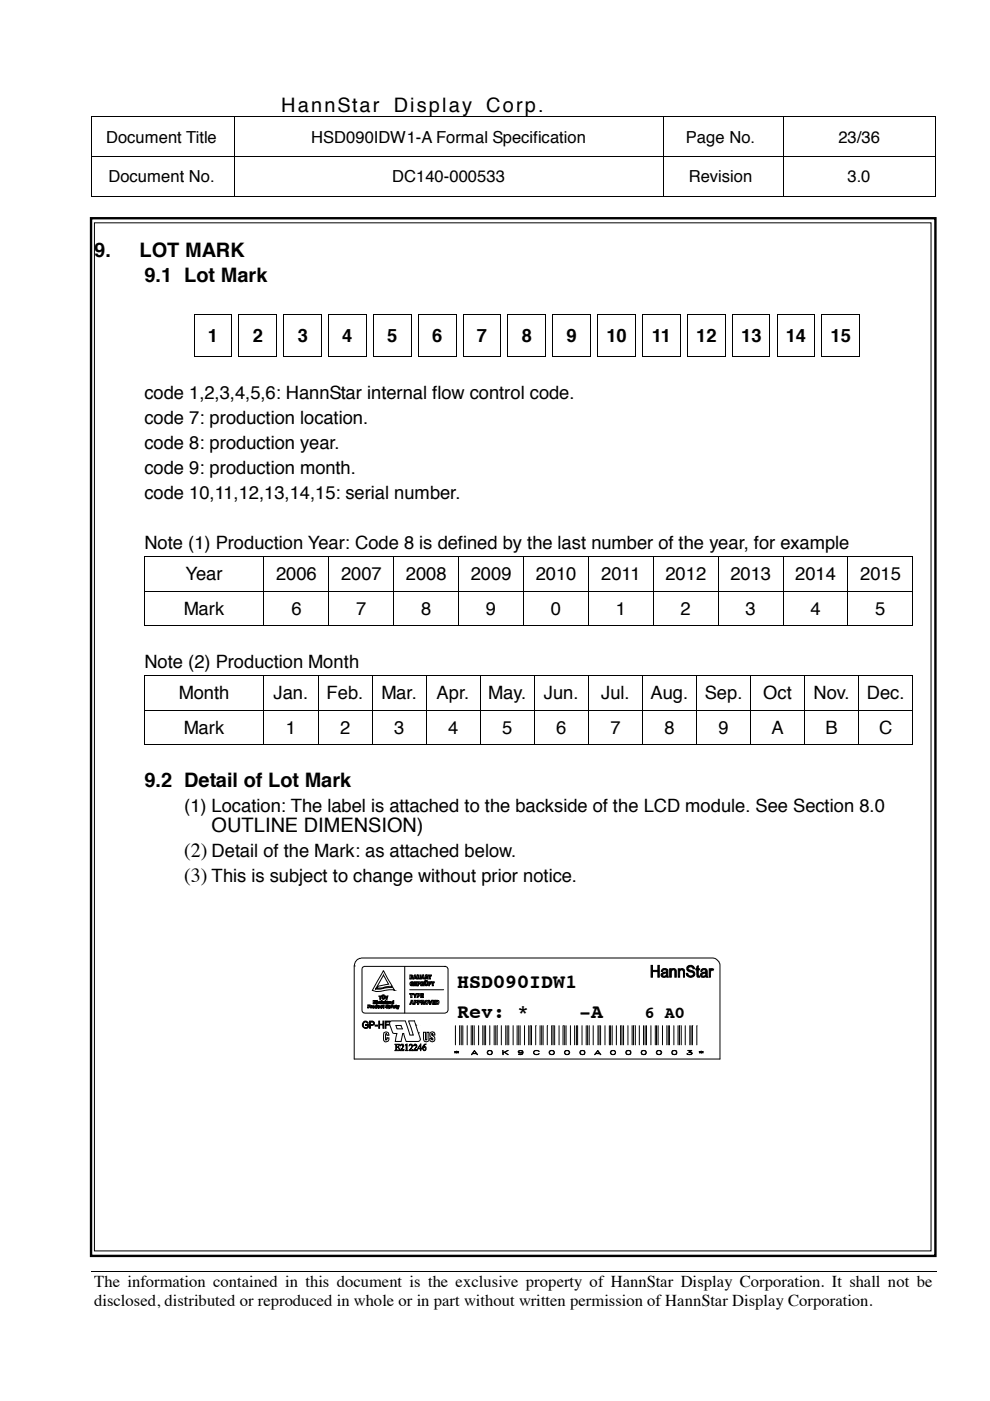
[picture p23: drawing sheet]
<svg xmlns="http://www.w3.org/2000/svg" width="210mm" height="297mm" viewBox="0 0 210 297" stroke-linecap="round" stroke-linejoin="round" font-family="sans-serif">
<defs><g id="words">
<g font-size="4.2">
<text x="59.6" y="23.8">HannStar</text>
<text x="83.5" y="23.8">Display</text>
<text x="103.1" y="23.8">Corp.</text>
<text x="20" y="54.5">9.</text>
<text x="29.6" y="54.5">LOT MARK</text>
<text x="30.6" y="59.8">9.1 Lot Mark</text>
<text x="30.6" y="166.9">9.2 Detail of Lot Mark</text>
<text x="44.9" y="176.4">OUTLINE DIMENSION)</text>
<text x="39.1" y="181.7">(2) Detail of the Mark: as attached below.</text>
<text x="39.1" y="187">(3) This is subject to change without prior notice.</text>
<text x="96.9" y="209.5">HSD090IDW1</text>
<text x="96.9" y="215.9">Rev: *</text>
<text x="122.8" y="215.9">-A</text>
</g>
<g font-size="3.9">
<text x="44.1" y="72.5">1</text>
<text x="53.6" y="72.5">2</text>
<text x="63.1" y="72.5">3</text>
<text x="72.6" y="72.5">4</text>
<text x="82.1" y="72.5">5</text>
<text x="91.6" y="72.5">6</text>
<text x="101.1" y="72.5">7</text>
<text x="110.7" y="72.5">8</text>
<text x="120.1" y="72.5">9</text>
<text x="128.6" y="72.5">10</text>
<text x="138.2" y="72.5">11</text>
<text x="147.6" y="72.5">12</text>
<text x="157.1" y="72.5">13</text>
<text x="166.6" y="72.5">14</text>
<text x="176.1" y="72.5">15</text>
<text x="30.6" y="84.7">code 1,2,3,4,5,6: HannStar internal flow control code.</text>
<text x="30.6" y="90">code 7: production location.</text>
<text x="30.6" y="95.2">code 8: production year.</text>
<text x="30.6" y="100.5">code 9: production month.</text>
<text x="30.6" y="105.8">code 10,11,12,13,14,15: serial number.</text>
<text x="30.6" y="116.4">Note (1) Production Year: Code 8 is defined by the last number of the year, for example</text>
<text x="39.3" y="123.1">Year</text>
<text x="58.5" y="123.1">2006</text>
<text x="72.3" y="123.1">2007</text>
<text x="86.1" y="123.1">2008</text>
<text x="99.8" y="123.1">2009</text>
<text x="113.6" y="123.1">2010</text>
<text x="127.5" y="123.1">2011</text>
<text x="141.1" y="123.1">2012</text>
<text x="154.9" y="123.1">2013</text>
<text x="168.6" y="123.1">2014</text>
<text x="182.4" y="123.1">2015</text>
<text x="38.9" y="130.3">Mark</text>
<text x="61.8" y="130.3">6</text>
<text x="75.5" y="130.3">7</text>
<text x="89.3" y="130.3">8</text>
<text x="103" y="130.3">9</text>
<text x="116.8" y="130.3">0</text>
<text x="130.6" y="130.3">1</text>
<text x="144.3" y="130.3">2</text>
<text x="158.1" y="130.3">3</text>
<text x="171.8" y="130.3">4</text>
<text x="185.6" y="130.3">5</text>
<text x="30.6" y="141.6">Note (2) Production Month</text>
<text x="37.9" y="148.3">Month</text>
<text x="58" y="148.3">Jan.</text>
<text x="69.3" y="148.3">Feb.</text>
<text x="80.9" y="148.3">Mar.</text>
<text x="92.6" y="148.3">Apr.</text>
<text x="103.5" y="148.3">May.</text>
<text x="115.3" y="148.3">Jun.</text>
<text x="127.5" y="148.3">Jul.</text>
<text x="137.9" y="148.3">Aug.</text>
<text x="149.4" y="148.3">Sep.</text>
<text x="161.8" y="148.3">Oct</text>
<text x="172.5" y="148.3">Nov.</text>
<text x="183.8" y="148.3">Dec.</text>
<text x="38.9" y="155.5">Mark</text>
<text x="60.6" y="155.5">1</text>
<text x="72.1" y="155.5">2</text>
<text x="83.6" y="155.5">3</text>
<text x="95" y="155.5">4</text>
<text x="106.5" y="155.5">5</text>
<text x="117.9" y="155.5">6</text>
<text x="129.4" y="155.5">7</text>
<text x="140.9" y="155.5">8</text>
<text x="152.4" y="155.5">9</text>
<text x="163.6" y="155.5">A</text>
<text x="175.1" y="155.5">B</text>
<text x="186.4" y="155.5">C</text>
<text x="39.1" y="172.2">(1) Location: The label is attached to the backside of the LCD module. See Section 8.0</text>
</g>
<g font-size="3.5">
<text x="22.5" y="30.2">Document Title</text>
<text x="66" y="30.2">HSD090IDW1-A Formal Specification</text>
<text x="145.4" y="30.2">Page No.</text>
<text x="177.8" y="30.2">23/36</text>
<text x="23" y="38.7">Document No.</text>
<text x="83.2" y="38.7">DC140-000533</text>
<text x="146" y="38.7">Revision</text>
<text x="179.7" y="38.7">3.0</text>
<text x="136.7" y="215.9">6 A0</text>
<text x="20" y="272.9">The information contained in this document is the exclusive property of HannStar Display Corporation. It shall not be</text>
<text x="20" y="277">disclosed, distributed or reproduced in whole or in part without written permission of HannStar Display Corporation.</text>
</g>
</g></defs>
<g fill="#000">
<path d="M19.4 24.7h.2v.1h-.2zM19.4 33.1h.2v.2h-.2zM49.5 24.7h.2v.1h-.2zM49.5 33.1h.2v.2h-.2zM59.1 24.7h.1v.1h-.1zM140.5 24.7h.2v.1h-.2zM140.5 33.1h.2v.2h-.2zM165.9 24.7h.2v.1h-.2zM165.9 33.1h.2v.2h-.2zM198.2 24.7h.1v.1h-.1zM198.2 33.1h.1v.2h-.1zM19.4 41.6h.2v.2h-.2z"/>
<path d="M49.5 41.6h.2v.2h-.2zM140.5 41.6h.2v.2h-.2zM165.9 41.6h.2v.2h-.2zM198.2 41.6h.1v.2h-.1zM198.5 269.6v.1z"/>
</g>
<g fill="none" stroke="#000" stroke-width=".21">
<path d="M19.5 24.8v8.3M19.5 33.3v8.3M19.6 24.8h29.9M19.6 33.2h29.9M49.6 24.8v8.3M49.6 33.3v8.3M49.7 24.8h9.4M49.7 33.2h90.8M59.2 24.8h81.3M140.6 24.8v8.3M140.6 33.3v8.3M140.7 24.8h25.2"/>
<path d="M140.7 33.2h25.2M166 24.8v8.3M166 33.3v8.3M166.1 24.8h32.1M166.1 33.2h32.1M198.2 24.8v8.3M198.2 33.3v8.3M19.6 41.7h29.9M49.7 41.7h90.8M140.7 41.7h25.2M166.1 41.7h32.1M19.3 269.7h179.2"/>
</g>
<g fill="#fff">
<path d="M19.3 277.9l179.2 .1z"/>
<path d="M198.5 269.7v8.2z"/>
<path d="M198.5 277.9v.1z"/>
</g>
<path d="M19.3 46.3h179v220h-179z" fill="none" stroke="#000" stroke-width=".51"/>
<path d="M20 47.2h177.4v218h-177.4z" fill-rule="evenodd" fill="#fff"/>
<g fill="none" stroke="#000" stroke-width=".21">
<path d="M20 47.2h177.4v218h-177.4zM41.1 66.8v8.7M41.2 66.8h7.9M41.2 75.6h7.9M49.1 66.8v8.7M50.7 66.8v8.7M50.8 66.8h7.8M50.8 75.6h7.8M58.7 66.8v8.7M60.2 66.8v8.7M60.2 66.8h7.9M60.2 75.6h7.9"/>
<path d="M68.2 66.8v8.7M69.7 66.8v8.7M69.8 66.8h7.8M69.8 75.6h7.8M77.7 66.8v8.7M79.2 66.8v8.7M79.2 66.8h7.9M79.2 75.6h7.9M87.2 66.8v8.7M88.7 66.8v8.7M88.8 66.8h7.8M88.8 75.6h7.8"/>
<path d="M96.7 66.8v8.7M98.2 66.8v8.7M98.3 66.8h7.8M98.3 75.6h7.8M106.2 66.8v8.7M107.7 66.8v8.7M107.8 66.8h7.8M107.8 75.6h7.8M115.7 66.8v8.7M117.2 66.8v8.7M117.3 66.8h7.8M117.3 75.6h7.8"/>
<path d="M125.2 66.8v8.7M126.7 66.8v8.7M126.8 66.8h7.8M126.8 75.6h7.8M134.7 66.8v8.7M136.2 66.8v8.7M136.3 66.8h7.8M136.3 75.6h7.8M144.2 66.8v8.7M145.7 66.8v8.7M145.8 66.8h7.9M145.8 75.6h7.9"/>
<path d="M153.8 66.8v8.7M155.2 66.8v8.7M155.3 66.8h7.9M155.3 75.6h7.9M163.2 66.8v8.7M164.8 66.8v8.7M164.8 66.8h7.9M164.8 75.6h7.9M172.8 66.8v8.7M174.2 66.8v8.7M174.3 66.8h7.9M174.3 75.6h7.9"/>
<path d="M182.2 66.8v8.7M30.6 118.2v7M30.6 118.1h25.3M56 118.2v7M56 118.1h13.6M69.7 118.2v7M69.8 118.1h13.6M83.5 118.2v7M83.6 118.1h13.6M97.2 118.2v7M97.3 118.1h13.6M111 118.2v7"/>
<path d="M111.1 118.1h13.6M124.8 118.2v7M124.8 118.1h13.6M138.5 118.2v7M138.6 118.1h13.6M152.3 118.2v7M152.4 118.1h13.5M166 118.2v7M166.1 118.1h13.6M179.8 118.2v7M179.9 118.1h13.6M193.5 118.2v7"/>
<path d="M30.6 125.4v7.1M30.6 125.3h25.3M30.6 132.5h25.3M56 125.4v7.1M56 125.3h13.6M56 132.5h13.6M69.7 125.4v7.1M69.8 125.3h13.6M69.8 132.5h13.6M83.5 125.4v7.1M83.6 125.3h13.6M83.6 132.5h13.6"/>
<path d="M97.2 125.4v7.1M97.3 125.3h13.6M97.3 132.5h13.6M111 125.4v7.1M111.1 125.3h13.6M111.1 132.5h13.6M124.8 125.4v7.1M124.8 125.3h13.6M124.8 132.5h13.6M138.5 125.4v7.1M138.6 125.3h13.6M138.6 132.5h13.6"/>
<path d="M152.3 125.4v7.1M152.4 125.3h13.5M152.4 132.5h13.5M166 125.4v7.1M166.1 125.3h13.6M166.1 132.5h13.6M179.8 125.4v7.1M179.9 125.3h13.6M179.9 132.5h13.6M193.5 125.4v7.1M30.6 143.4v7.1M30.6 150.6v7.1"/>
<path d="M30.6 143.3h25.3M30.6 150.5h25.3M30.6 157.8h25.3M56 143.4v7.1M56 150.6v7.1M56 143.3h11.4M56 150.5h11.4M56 157.8h11.4M67.4 143.4v7.1M67.4 150.6v7.1M67.5 143.3h11.3M67.5 150.5h11.3"/>
<path d="M67.5 157.8h11.3M78.9 143.4v7.1M78.9 150.6v7.1M79 143.3h11.3M79 150.5h11.3M79 157.8h11.3M90.4 143.4v7.1M90.4 150.6v7.1M90.5 143.3h11.2M90.5 150.5h11.2M90.5 157.8h11.2M101.8 143.4v7.1"/>
<path d="M101.8 150.6v7.1M101.9 143.3h11.3M101.9 150.5h11.3M101.9 157.8h11.3M113.3 143.4v7.1M113.3 150.6v7.1M113.4 143.3h11.3M113.4 150.5h11.3M113.4 157.8h11.3M124.8 143.4v7.1M124.8 150.6v7.1M124.8 143.3h11.3"/>
<path d="M124.8 150.5h11.3M124.8 157.8h11.3M136.2 143.4v7.1M136.2 150.6v7.1M136.3 143.3h11.3M136.3 150.5h11.3M136.3 157.8h11.3M147.7 143.4v7.1M147.7 150.6v7.1M147.8 143.3h11.3M147.8 150.5h11.3M147.8 157.8h11.3"/>
<path d="M159.2 143.4v7.1M159.2 150.6v7.1M159.3 143.3h11.2M159.3 150.5h11.2M159.3 157.8h11.2M170.6 143.4v7.1M170.6 150.6v7.1M170.7 143.3h11.3M170.7 150.5h11.3M170.7 157.8h11.3M182.1 143.4v7.1M182.1 150.6v7.1"/>
<path d="M182.2 143.3h11.3M182.2 150.5h11.3M182.2 157.8h11.3M193.5 143.4v7.1M193.5 150.6v7.1"/>
</g>
<g fill="#000">
<path d="M41.1 66.7h.1v.1h-.1zM41.1 75.5h.1v.1h-.1zM49.1 66.7h.1v.1h-.1zM49.1 75.5h.1v.1h-.1zM50.6 66.7h.2v.1h-.2zM50.6 75.5h.2v.1h-.2zM58.6 66.7h.2v.1h-.2zM58.6 75.5h.2v.1h-.2zM60.1 66.7h.1v.1h-.1zM60.1 75.5h.1v.1h-.1zM68.1 66.7h.1v.1h-.1zM68.1 75.5h.1v.1h-.1z"/>
<path d="M69.6 66.7h.2v.1h-.2zM69.6 75.5h.2v.1h-.2zM77.6 66.7h.2v.1h-.2zM77.6 75.5h.2v.1h-.2zM79.1 66.7h.1v.1h-.1zM79.1 75.5h.1v.1h-.1zM87.1 66.7h.2v.1h-.2zM87.1 75.5h.2v.1h-.2zM88.6 66.7h.2v.1h-.2zM88.6 75.5h.2v.1h-.2zM96.6 66.7h.2v.1h-.2zM96.6 75.5h.2v.1h-.2z"/>
<path d="M98.1 66.7h.2v.1h-.2zM98.1 75.5h.2v.1h-.2zM106.1 66.7h.2v.1h-.2zM106.1 75.5h.2v.1h-.2zM107.6 66.7h.2v.1h-.2zM107.6 75.5h.2v.1h-.2zM115.6 66.7h.2v.1h-.2zM115.6 75.5h.2v.1h-.2zM117.1 66.7h.2v.1h-.2zM117.1 75.5h.2v.1h-.2zM125.1 66.7h.2v.1h-.2zM125.1 75.5h.2v.1h-.2z"/>
<path d="M126.6 66.7h.2v.1h-.2zM126.6 75.5h.2v.1h-.2zM134.6 66.7h.2v.1h-.2zM134.6 75.5h.2v.1h-.2zM136.1 66.7h.2v.1h-.2zM136.1 75.5h.2v.1h-.2zM144.1 66.7h.2v.1h-.2zM144.1 75.5h.2v.1h-.2zM145.6 66.7h.2v.1h-.2zM145.6 75.5h.2v.1h-.2zM153.7 66.7h.1v.1h-.1zM153.7 75.5h.1v.1h-.1z"/>
<path d="M155.2 66.7h.1v.1h-.1zM155.2 75.5h.1v.1h-.1zM163.2 66.7h.1v.1h-.1zM163.2 75.5h.1v.1h-.1zM164.7 66.7h.1v.1h-.1zM164.7 75.5h.1v.1h-.1zM172.7 66.7h.1v.1h-.1zM172.7 75.5h.1v.1h-.1zM174.2 66.7h.1v.1h-.1zM174.2 75.5h.1v.1h-.1zM182.2 66.7h.1v.1h-.1zM182.2 75.5h.1v.1h-.1z"/>
<path d="M30.5 118h.1v.2h-.1zM55.9 118h.1v.2h-.1zM69.6 118h.2v.2h-.2zM83.4 118h.2v.2h-.2zM97.2 118h.1v.2h-.1zM110.9 118h.2v.2h-.2zM124.7 118h.1v.2h-.1zM138.4 118h.2v.2h-.2zM152.2 118h.2v.2h-.2zM165.9 118h.2v.2h-.2zM179.7 118h.2v.2h-.2zM193.5 118h.1v.2h-.1z"/>
<path d="M30.5 125.2h.1v.2h-.1zM30.5 132.5h.1v.1h-.1zM55.9 125.2h.1v.2h-.1zM55.9 132.5h.1v.1h-.1zM69.6 125.2h.2v.2h-.2zM69.6 132.5h.2v.1h-.2zM83.4 125.2h.2v.2h-.2zM83.4 132.5h.2v.1h-.2zM97.2 125.2h.1v.2h-.1zM97.2 132.5h.1v.1h-.1zM110.9 125.2h.2v.2h-.2zM110.9 132.5h.2v.1h-.2z"/>
<path d="M124.7 125.2h.1v.2h-.1zM124.7 132.5h.1v.1h-.1zM138.4 125.2h.2v.2h-.2zM138.4 132.5h.2v.1h-.2zM152.2 125.2h.2v.2h-.2zM152.2 132.5h.2v.1h-.2zM165.9 125.2h.2v.2h-.2zM165.9 132.5h.2v.1h-.2zM179.7 125.2h.2v.2h-.2zM179.7 132.5h.2v.1h-.2zM193.5 125.2h.1v.2h-.1zM193.5 132.5h.1v.1h-.1z"/>
<path d="M30.5 143.2h.1v.2h-.1zM30.5 150.5h.1v.1h-.1zM30.5 157.7h.1v.2h-.1zM55.9 143.2h.1v.2h-.1zM55.9 150.5h.1v.1h-.1zM55.9 157.7h.1v.2h-.1zM67.4 143.2h.1v.2h-.1zM67.4 150.5h.1v.1h-.1zM67.4 157.7h.1v.2h-.1zM78.8 143.2h.2v.2h-.2zM78.8 150.5h.2v.1h-.2zM78.8 157.7h.2v.2h-.2z"/>
<path d="M90.3 143.2h.2v.2h-.2zM90.3 150.5h.2v.1h-.2zM90.3 157.7h.2v.2h-.2zM101.7 143.2h.2v.2h-.2zM101.7 150.5h.2v.1h-.2zM101.7 157.7h.2v.2h-.2zM113.2 143.2h.2v.2h-.2zM113.2 150.5h.2v.1h-.2zM113.2 157.7h.2v.2h-.2zM124.7 143.2h.1v.2h-.1zM124.7 150.5h.1v.1h-.1zM124.7 157.7h.1v.2h-.1z"/>
<path d="M136.1 143.2h.2v.2h-.2zM136.1 150.5h.2v.1h-.2zM136.1 157.7h.2v.2h-.2zM147.6 143.2h.2v.2h-.2zM147.6 150.5h.2v.1h-.2zM147.6 157.7h.2v.2h-.2zM159.1 143.2h.2v.2h-.2zM159.1 150.5h.2v.1h-.2zM159.1 157.7h.2v.2h-.2zM170.5 143.2h.2v.2h-.2zM170.5 150.5h.2v.1h-.2zM170.5 157.7h.2v.2h-.2z"/>
<path d="M182 143.2h.2v.2h-.2zM182 150.5h.2v.1h-.2zM182 157.7h.2v.2h-.2zM193.5 143.2h.1v.2h-.1zM193.5 150.5h.1v.1h-.1zM193.5 157.7h.1v.2h-.1z"/>
</g>
<path d="M70.8 196.5h86.7v34.9h-86.7z" fill="#fff"/>
<g fill="none" stroke="#000" stroke-width=".21">
<path d="M75.1 204.8h.1M75.8 203.4l.8-.3 75 .1 .8 .7 .3 .7v19.9h-77.6v-19.7a1.92 1.92 0 0 1 .7-1.4zM76.8 205.1l.4-.2h17.3l.2 .1 .3 .4v8.8l-.1 .3-.5 .3h-17.3l-.3-.6zM77 216.7a.59 .59 0 0 1 1.1 .3l-.2-.1a.46 .46 0 0 0-.5-.2 .46 .46 0 0 0-.4 .4v.4a.45 .45 0 0 0 .5 .4 .45 .45 0 0 0 .4-.5h-.4v-.2h.6v.6l-.3 .2h-.5l-.4-.3a.81 .81 0 0 1 .1-1zM78 213.1h.3a.24 .24 0 0 1 .2 .3 .24 .24 0 0 1-.3 .1v.2h-.2zM78.2 213.2h.2l-.1 .2zM78.4 216.5h.6l.4 .3-.1 .5-.8 .1v.6h-.1zM78.5 216.7h.6l.1 .4-.7 .1zM78.6 213.2l.1 .2 .2-.2-.1 .5h-.2zM79 213.3l.3-.1a.28 .28 0 0 1 0 .5 .28 .28 0 0 1-.4-.2zM79.1 213.4h.1v.3zM79.1 212.1h.5l-.1 .4 .2 .3h-.2v-.3h-.2v.3h-.2z"/>
<path d="M79.3 212.2l.2 .1-.2 .1zM79.5 213.4l.1-.2 .2 .1v-.2h.2v.6l-.3 .1-.2-.1zM79.5 217.3h.6v.3h-.6zM79.7 213.4h.1v.3zM79.8 212.1h.1v.3l.3-.1v.5h-.1l-.1-.4-.1 .4h-.1zM80.1 213.2h.1l.1 .5v-.5h.2v.5l-.3 .1zM80.3 216.5h.2v.7h.7v-.7h.2v1.5h-.2v-.7h-.7v.7h-.2zM80.3 212.4l.2-.1 .2 .1v.2h-.3l.1 .1 .2-.1-.1 .2-.3-.2zM80.3 211.2h.6v.1h-.2v.6h-.2v-.6zM80.4 212.5l.2-.1zM80.6 213.3l.4-.1 .1 .2-.2-.1-.1 .1v.3l.3-.1-.2 .2-.3-.1zM80.8 212.1h.2v.2h-.2z"/>
<path d="M80.8 212.3h.2v.5h-.2zM80.9 211.2h.2l.1 .6 .2-.1v-.5h.1v.6l-.1 .1-.4-.1zM81.1 210.9l.1 .2zM81.1 212.3l.4 .1v.4h-.1v-.4l-.2 .4h-.1zM81.1 213.2l.2-.1 .1 .1v.6l-.2-.1zM81.2 205.9l2 3.2-3.3 .4 .3-.4 2.2-.4-1.1-2-1.7 3 3.7-.3 .4 .6a5.1 5.1 0 0 0-3 .2h-.9l-.8-.2zM81.3 210.9l.1 .2zM81.4 219a.66 .66 0 0 1 .9 0l.2 .5h-.5l-.1-.4-.1 .1-.1 1.3h.3v-.5h.5v.4l-.2 .4-.5 .1-.4-.3zM81.6 211.2h.2l.2 .5 .1-.5h.2l-.3 .7h-.2zM81.7 216.5h.9v.2h-.8v.5h.7v.1h-.7v.7h-.1zM81.7 212.1h.1v.7h-.1zM81.8 213.1h.5v.1h-.3l.3 .2v.3l-.2 .1-.3-.1v-.2l.4 .1-.4-.3z"/>
<path d="M82 212.3h.3l.1 .5h-.4v-.3h.2h-.3zM82.1 212.6l.1 .1zM82.4 213.3l.4-.1v.5h-.4l.3-.3zM82.5 212.3l.4 .1v.4h-.1v-.4l-.2 .4h-.1zM82.5 213.6l.2-.1-.1 .2zM82.8 216.5h3.1l1 3h.7l-.9-3h1.2l1.3 3.8-.2 .3-.4 .2h-2.5l-.5-1.7h-.2l-.4 1.7h-1.2l.4-1.7h-.8l-.2-.2-.6-1.7zM82.9 213.2l.3-.1-.1 .6zM83.1 212.4h.3v-.3h.1v.7l-.4-.1zM83.2 212.4l.2 .1-.2 .2zM83.4 213.2l.3 .1v.2h-.3l.1 .2 .2-.1-.2 .2-.2-.2zM83.4 213.4h.2zM83.8 213.2l.1-.1 .3 .1-.2 .6-.2-.1z"/>
<path d="M83.9 217.4h1.1l.3 .7h-1.1zM84.2 213.2h.1l.1 .4 .1-.4h.2l-.2 .7h-.3zM85.8 204.9v9.9M86.9 210.7h.7v.1h-.3v.7h-.2v-.7h-.2zM86.9 209.8h7.2M86.9 206.7l.7 .1-.2 .3 .2 .1-.1 .3-.6 .1zM87 208.2h.6l.1 .2-.3-.1-.2 .1v.3l.3 .2-.2-.4h.4v.5h-.7l-.1-.3zM87.2 206.8l.1 .3h-.1zM87.2 207.2l.2 .2h-.2zM87.2 212.1h.3l.3 .8-.3-.1-.6 .1zM87.3 212.3l.1 .3h-.2zM87.6 210.7h.2l.2 .3 .2-.3h.1l-.2 .8h-.2v-.3z"/>
<path d="M87.8 208.2h.5v.2h-.3v.1h.3v.2h-.3v.1h.4v.2h-.6zM87.8 212.1l.7 .2-.1 .3h-.4v.3h-.2zM87.9 206.7h.3l.3 .9h-.3v-.2l-.6 .2zM88 212.3h.2v.2h-.2zM88.1 206.9v.3h-.2zM88.2 217.3h.1M88.4 210.7l.7 .1-.1 .4h-.4v.3h-.2zM88.5 206.7h.2l.1 .7 .2-.1v-.6h.2v.7l-.7 .1zM88.5 208.2l.7 .1v.3l-.5 .1v.3h-.2zM88.5 212.1l.7 .1v.4h-.4v.3h-.3zM88.6 210.8l.3 .1-.3 .1zM88.7 208.4l.2 .1h-.2z"/>
<path d="M88.7 219h.1M88.8 216.6l.4-.1 .3 .2-.2 .5a.4 .4 0 0 1-.4 0 .4 .4 0 0 1-.3-.4zM88.8 212.3l.2 .1-.2 .1zM88.9 216.7h.3v.4l-.1-.2-.2 .2zM88.9 216.7l.3 .1h-.3zM89.2 210.7h.5v.1h-.3v.1h.3v.3h-.3v.2h.4v.1h-.6zM89.2 208.2h.7v.3l-.2 .1h.2v.4h-.2l-.1-.3h-.1v.3h-.3zM89.3 212.1h.6v.4h-.2l.3 .4h-.3v-.3h-.2v.3h-.2zM89.5 208.3l.2 .2h-.2zM89.5 206.7h.3l.3 .9-.3-.1v-.1l-.6 .2zM89.5 212.3l.2 .1-.2 .1zM89.6 206.9l.1 .3h-.2z"/>
<path d="M89.8 218.9h.4l.1 1.6 .2-.1v-1.5h.4v1.7l-.1 .2-.4 .1-.5-.2zM90 208.2h.2v.6l.1 .1 .2-.1v-.6h.2v.7l-.6 .1zM90.1 207.9h.2v.2h-.2zM90.2 206.7l.6 .1v.3l-.2 .1h.2v.4h-.2l-.1-.4h-.2v.4h-.1zM90.2 212.4l.3-.1 .1 .3-.3 .2zM90.3 206.9l.3 .2h-.3zM90.4 207.9h.2v.2h-.2zM90.8 206.7h.7v.2h-.3v.7h-.1v-.7h-.3zM90.8 212.1h.3l.1 .6 .2-.6h.2l-.3 .8h-.2zM90.9 208.2h.5v.2h-.3v.1h.3v.2h-.3v.3h-.2zM91.2 219a.56 .56 0 0 1 .7-.1 .56 .56 0 0 1 .3 .6h-.4v-.3h-.3v.3l.7 .4v.5l-.2 .4-.3 .1-.5-.2-.1-.5h.4l.2 .3h.1v-.3a.86 .86 0 0 1-.6-1.2zM91.4 208.2h.7v.2h-.2v.6h-.2v-.6h-.3z"/>
<path d="M91.7 212.1h.6v.2h-.4v.1h.3v.2h-.3v.2h.4v.1h-.6zM92.4 212.1h.6l.1 .4-.2 .4h-.5zM92.6 212.3h.2l.1 .2-.2 .3h-.1zM96.6 217.5v4M97.5 217.5v4M97.8 217.5v4M98.1 217.5v4M99.1 217.5v4M99.9 217.5v4M100.2 217.5v4M100.5 217.5v4M101.5 217.5v4"/>
<path d="M102.4 217.5v4M102.7 217.5v4M103 217.5v4M103.8 217.5v4M104.8 217.5v4M105.1 217.5v4M105.5 217.5l-.1 4M106.3 217.5v4M107.2 217.5v4M107.5 217.5v4M107.9 217.5v4M108.8 217.5v4"/>
<path d="M109.6 217.5v4M110 217.5v4M110.3 217.5v4M111.2 217.5v4M112.1 217.5v4M112.4 217.5v4M112.7 217.5v4M113.7 217.5l-.1 4M114.5 217.5v4M114.9 217.5v4M115.1 217.5v4M116.1 217.5l-.1 4"/>
<path d="M117.1 217.5l-.1 4M117.3 217.5v4M117.6 217.5v4M118.5 217.5v4M119.5 217.5l-.1 4M119.7 217.5v4M120 217.5v4M120.9 217.5v4M121.8 217.5v4M122.2 217.5v4M122.5 217.5v4M123.4 217.5v4"/>
<path d="M124.3 217.5v4M124.6 217.5v4M124.9 217.5v4M125.8 217.5v4M126.8 217.5v4M127 217.5v4M127.3 217.5v4M128.3 217.5v4M129.2 217.5v4M129.5 217.5v4M129.8 217.5v4M130.7 217.5v4"/>
<path d="M131.7 217.5l-.1 4M131.9 217.5v4M132.2 217.5v4M133.1 217.5v4M134 217.5v4M134.4 217.5l-.1 4M134.7 217.5v4M135.6 217.5v4M136.4 217.5v4M136.8 217.5v4M137.1 217.5v4M138 217.5v4"/>
<path d="M138 204.7h.3v1h1.2v-1h.3v2.5h-.3v-1.2h-1.2v1.2h-.3zM138.9 217.5v4M139.2 217.5v4M139.5 217.5v4M140.3 205.6a.81 .81 0 0 1 1.3 .1l.1 1.5h-.3v-.2a.59 .59 0 0 1-.9 .2 .59 .59 0 0 1-.1-.9l1-.3-.3-.4-.5 .1-.1 .3h-.3zM140.5 217.5v4M140.5 206.5l.9-.3v.4a.5 .5 0 0 1-.5 .4 .5 .5 0 0 1-.5-.3zM141.4 217.5v4M141.7 217.5v4M141.9 217.5v4M142 205.4h.3v.3a.56 .56 0 0 1 .6-.4 .56 .56 0 0 1 .5 .5v1.4h-.3v-1.4l-.3-.2-.4 .1-.1 1.5h-.3zM142.9 217.5v4"/>
<path d="M143.8 217.5v4M143.8 205.4h.3v.3l.5-.3 .4 .1 .1 1.7h-.2v-1.2l-.2-.4-.3 .1-.3 .3v1.2h-.3zM144.1 217.5v4M144.4 217.5v4M145.3 217.5v4M145.7 205a.86 .86 0 0 1 .9-.3 .86 .86 0 0 1 .6 .7h-.3a.49 .49 0 0 0-.5-.5 .49 .49 0 0 0-.4 .6l.2 .2a.94 .94 0 0 1 1 1.1 .98 .98 0 0 1-1 .4 .98 .98 0 0 1-.7-.8h.3a.66 .66 0 0 0 .6 .5 .66 .66 0 0 0 .7-.4l-.3-.4a.93 .93 0 0 1-1.1-1.1zM146.3 217.5v4M146.5 217.5v4M146.9 217.5l-.1 4M147.7 205l.3-.2v.6h.3v.2h-.3v1.2l.3 .1v.3l-.5-.1-.1-1.5h-.2v-.2h.2zM147.8 217.5l-.1 4M148.7 205.6a.72 .72 0 0 1 1.2 .1l.1 1.5h-.3l-.1-.2a.6 .6 0 0 1-.7 .3 .6 .6 0 0 1-.4-.7 .6 .6 0 0 1 .7-.5h.4v-.4l-.5-.1-.3 .4h-.2z"/>
<path d="M148.8 206.6l.8-.4v.5l-.3 .3-.4-.1zM150.4 205.4h.2v.3l.3-.3 .4 .1-.1 .2h-.3l-.2 .2-.1 1.3h-.2zM83.7 221.4h1v.3l-.2-.2h-.4v.5h.4v-.2v.4l-.1-.2h-.3v.6h.4l.3-.2-.1 .4h-1l.2-.3v-1zM85 221.5a.35 .35 0 0 1 .5-.1 .35 .35 0 0 1 0 .5l-.5 .7 .6-.1v.3h-.7l.6-1-.2-.3-.4 .2zM85.9 221.5l.4-.1v1.2l.1 .2h-.4l.1-1.3zM86.9 221.5l.4-.1 .2 .2v.3l-.6 .7 .6-.1v.1v.2h-.8l.6-1a.3 .3 0 0 0-.2-.3 .3 .3 0 0 0-.4 .2zM87.8 221.5a.35 .35 0 0 1 .5 0 .35 .35 0 0 1 0 .4l-.4 .7 .6-.1-.1 .3h-.8l.6-.8v-.3a.31 .31 0 0 0-.5 0zM89.2 221.6v.6h-.6zM89.2 221.4v.8h.3v.2h-.3v.4v-.4h-.6zM89.7 222a.35 .35 0 0 1 .5 .3 .35 .35 0 0 1-.3 .4zM89.8 221.6l.5-.2-.5 .6h.5v.6a.51 .51 0 0 1-.7-.1 .51 .51 0 0 1 .1-.8zM96.8 223.1h.1"/>
<path d="M96.8 223l.1 .1M96.9 223.1l-.5 .1 .4-.1-.4-.2 .4 .2v-.3l.1 .3 .3-.2-.3 .2 .3 .1-.3-.1-.1 .2v-.2M100.1 223.4h1M100.2 223.4h.8M100.6 222.7l.7 .9-.7-.8-.7 .8zM103.4 222.9a.52 .52 0 0 1 .8-.1 .52 .52 0 0 1-.1 .8h-.2a.47 .47 0 0 1-.5-.2 .47 .47 0 0 1 0-.5zM103.5 223.5h.6M103.5 222.8h.6M103.6 222.8a.44 .44 0 0 0-.2 .4 .44 .44 0 0 0 .2 .4M104.1 222.8l.2 .3-.2 .5M106.6 222.7l.1 .9zM106.7 223.2l1-.5-1 .6"/>
<path d="M106.9 223.1l.8 .5-.7-.5M109.9 222.9l.4-.1 .5 .1M110 223.1l.3 .1 .5-.1M110.1 223.5h.6M110.3 222.8l-.4 .2 .4 .2M110.5 222.8a.43 .43 0 0 1 .3 .3 .43 .43 0 0 1-.2 .5M110.8 223l-.3 .2M110.8 223.1l-.4 .2-.5-.3a.53 .53 0 0 1 .6-.2 .53 .53 0 0 1 .3 .6l-.4 .2-.5-.1 .2 .1M113.2 222.8l.7-.1 .4 .2a.67 .67 0 0 0-1.1 .4 .77 .77 0 0 0 1.1 .1 .67 .67 0 0 1-.7 .2 .67 .67 0 0 1-.5-.5zM116.5 222.9a.53 .53 0 0 1 .8-.1 .53 .53 0 0 1 0 .8h-.2a.47 .47 0 0 1-.6-.2 .47 .47 0 0 1 0-.5zM116.7 223.5h.6M116.7 222.8h.6"/>
<path d="M116.8 222.8a.44 .44 0 0 0-.3 .4 .44 .44 0 0 0 .3 .4M117.2 222.8a.44 .44 0 0 1 .3 .4 .44 .44 0 0 1-.3 .4M119.8 222.9a.52 .52 0 0 1 .7-.1 .52 .52 0 0 1 0 .8h-.2a.47 .47 0 0 1-.5-.2 .47 .47 0 0 1 0-.5zM119.9 223.5h.7M120.5 222.8l.2 .3-.2 .5M120.5 222.8h-.5l-.2 .1v.3l.2 .4M123 222.9a.53 .53 0 0 1 .8-.1 .53 .53 0 0 1 0 .8h-.2a.47 .47 0 0 1-.6-.2 .47 .47 0 0 1 0-.5zM123.2 223.5h.6M123.2 222.8h.6M123.2 222.8l-.2 .3 .2 .5M123.7 222.8l.3 .3-.3 .5M126.2 223.4h1"/>
<path d="M126.4 223.4h.7M126.7 222.7l.7 .9-.7-.8-.6 .8zM129.5 222.9a.53 .53 0 0 1 .8-.1 .53 .53 0 0 1 0 .8h-.3a.47 .47 0 0 1-.5-.2 .47 .47 0 0 1 0-.5zM129.7 223.5h.6M129.7 222.8a.48 .48 0 0 1 .7 .1 .48 .48 0 0 1-.1 .7M129.8 222.8a.44 .44 0 0 0-.3 .4 .44 .44 0 0 0 .3 .4M132.8 222.9a.53 .53 0 0 1 .8-.1 .53 .53 0 0 1 0 .8h-.3a.47 .47 0 0 1-.5-.2 .47 .47 0 0 1 0-.5zM132.9 223.5h.7M132.9 222.8h.7M133 222.8a.44 .44 0 0 0-.2 .4 .44 .44 0 0 0 .2 .4M133.5 222.8l.2 .3-.2 .5M136.1 222.8a.5 .5 0 0 1 .8 .1 .5 .5 0 0 1-.3 .7 .48 .48 0 0 1-.6-.2 .48 .48 0 0 1 .1-.6z"/>
<path d="M136.1 223.5h.7M136.1 222.8h.7M136.2 222.8l-.2 .3 .2 .5M136.7 222.8a.44 .44 0 0 1 .3 .4 .44 .44 0 0 1-.3 .4M139.2 222.9a.53 .53 0 0 1 .8-.1 .53 .53 0 0 1 0 .8h-.2a.47 .47 0 0 1-.6-.2 .47 .47 0 0 1 0-.5zM139.4 223.5h.6M139.4 222.8h.6M139.5 222.8a.44 .44 0 0 0-.3 .4 .44 .44 0 0 0 .3 .4M140 222.8l.2 .3-.2 .5M142.5 222.9a.53 .53 0 0 1 .8-.1 .53 .53 0 0 1 0 .8h-.3a.47 .47 0 0 1-.5-.2 .47 .47 0 0 1 0-.5zM142.7 223.5h.6M142.7 222.8h.6"/>
<path d="M142.7 222.8a.44 .44 0 0 0-.2 .4 .44 .44 0 0 0 .2 .4M143.2 222.8l.2 .3-.2 .5M145.8 223.5l.2 .1M146 223.1l.7 .2M146.1 223.1l.7 .2a.81 .81 0 0 1-1.2 .1h.1M146.3 223.1l.4 .2-.3 .3M146.6 222.8l-.8-.1h.9l-.6 .4M146.6 222.7l-.5 .4M146.7 223.4l-.4 .2-.5-.2M148.7 223.1l-.4 .1 .3-.1-.3-.2 .3 .2v-.3l.1 .3 .4-.2-.4 .2 .4 .1-.4-.1-.1 .2v-.2M148.7 223v.1"/>
<circle cx="89.1" cy="216.9" r=".32"/>
<circle cx="90.5" cy="212.5" r=".44"/>
</g>
<g fill="#000">
<path d="M77 216.7a.59 .59 0 0 1 1.1 .3l-.2-.1a.46 .46 0 0 0-.5-.2 .46 .46 0 0 0-.4 .4v.4a.45 .45 0 0 0 .5 .4 .45 .45 0 0 0 .4-.5h-.4v-.2h.6v.6l-.3 .2h-.5l-.4-.3a.81 .81 0 0 1 .1-1z" fill-rule="evenodd"/>
<path d="M78.4 216.5h.6l.4 .3-.1 .5-.8 .1v.6h-.1zM78.5 216.7v.5l.7-.1-.1-.4z" fill-rule="evenodd"/>
<path d="M79.5 217.3h.6v.3h-.6z" fill-rule="evenodd"/>
<path d="M80.3 216.5h.2v.7h.7v-.7h.2v1.5h-.2v-.7h-.7v.7h-.2z" fill-rule="evenodd"/>
<path d="M81.7 216.5h.9v.2h-.8v.5h.7v.1h-.7v.7h-.1z" fill-rule="evenodd"/>
<path d="M138 204.7h.3v1h1.2v-1h.3v2.5h-.3v-1.2h-1.2v1.2h-.3z" fill-rule="evenodd"/>
<path d="M140.3 205.6a.81 .81 0 0 1 1.3 .1l.1 1.5h-.3v-.2a.59 .59 0 0 1-.9 .2 .59 .59 0 0 1-.1-.9l1-.3-.3-.4-.5 .1-.1 .3h-.3zM140.6 206.5l-.2 .2 .1 .2a.56 .56 0 0 0 .9-.3v-.4z" fill-rule="evenodd"/>
<path d="M142 205.4h.3v.3a.56 .56 0 0 1 .6-.4 .56 .56 0 0 1 .5 .5v1.4h-.3v-1.4l-.3-.2-.4 .1-.1 1.5h-.3z" fill-rule="evenodd"/>
<path d="M143.8 205.4h.3v.3l.5-.3 .4 .1 .1 1.7h-.2v-1.2l-.2-.4-.3 .1-.3 .3v1.2h-.3z" fill-rule="evenodd"/>
<path d="M145.8 204.9a.85 .85 0 0 1 .9-.2 .85 .85 0 0 1 .5 .7h-.3a.49 .49 0 0 0-.5-.5 .49 .49 0 0 0-.4 .6l.2 .2a.94 .94 0 0 1 1 1.1 .98 .98 0 0 1-1 .4 .98 .98 0 0 1-.7-.8h.3a.66 .66 0 0 0 .6 .5 .66 .66 0 0 0 .7-.4l-.3-.4a.82 .82 0 0 1-1-.2 .82 .82 0 0 1 0-1z" fill-rule="evenodd"/>
<path d="M147.7 205l.3-.2v.6h.3v.2h-.3v1.2l.3 .1v.3l-.5-.1-.1-1.5h-.2v-.2h.2z" fill-rule="evenodd"/>
<path d="M148.7 205.6a.72 .72 0 0 1 1.2 .1l.1 1.5h-.3l-.1-.2a.6 .6 0 0 1-.7 .3 .6 .6 0 0 1-.4-.7 .6 .6 0 0 1 .7-.5h.4v-.4l-.5-.1-.3 .4h-.2zM148.9 206.5l-.1 .3 .5 .2 .3-.3v-.5z" fill-rule="evenodd"/>
<path d="M150.4 205.4h.2v.3l.3-.3 .4 .1-.1 .2h-.3l-.2 .2-.1 1.3h-.2z" fill-rule="evenodd"/>
</g>
<path d="M88.5 216a1.79 1.79 0 0 1 2.9 .5 1.76 1.76 0 0 1-3.1 .4l-.1-.3z" fill-rule="evenodd" fill="#fff"/>
<path d="M88.5 216a1.79 1.79 0 0 1 2.9 .5 1.76 1.76 0 0 1-3.1 .4l-.1-.3z" fill="none" stroke="#fff" stroke-width=".25"/>
<use href="#words"/>
</svg>
